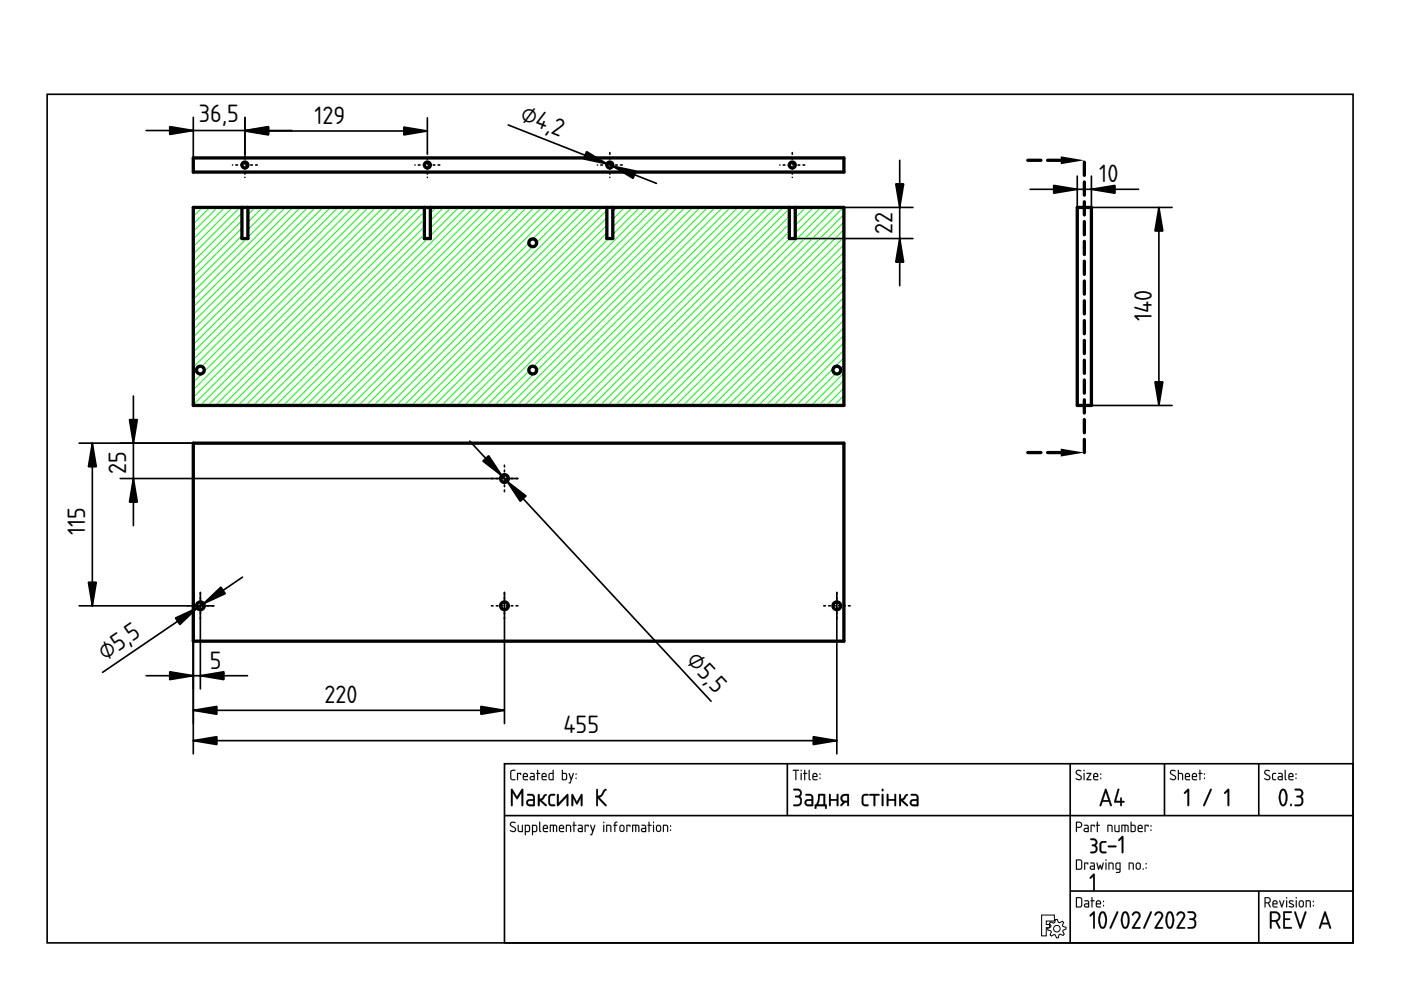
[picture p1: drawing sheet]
<svg xmlns="http://www.w3.org/2000/svg" width="297mm" height="210mm" viewBox="0 0 297 210" stroke-linecap="round" stroke-linejoin="round" font-family="sans-serif">
<defs><g id="words">
<g font-size="5">
<text x="42.2" y="25.9">36,5</text>
<text x="66.7" y="26.3">129</text>
<text x="110.1" y="25.5" transform="rotate(22 110.1 25.5)">⌀4,2</text>
<text x="233.1" y="38.6">10</text>
<text x="189.2" y="49.6" transform="rotate(-90 189.2 49.6)">22</text>
<text x="244.2" y="68" transform="rotate(-90 244.2 68)">140</text>
<text x="26.8" y="100.5" transform="rotate(-90 26.8 100.5)">25</text>
<text x="18.1" y="113.4" transform="rotate(-90 18.1 113.4)">115</text>
<text x="22.3" y="140.1" transform="rotate(-34 22.3 140.1)">⌀5,5</text>
<text x="44.5" y="141.7">5</text>
<text x="145.3" y="140.2" transform="rotate(47 145.3 140.2)">⌀5,5</text>
<text x="68.8" y="149.1">220</text>
<text x="119.5" y="155.5">455</text>
</g>
</g></defs>
<path d="M10 20h276.9v179.9h-276.9zM107 161.9h179.9v38h-179.9zM107 172.9h179.9M166.9 161.9v11M226.9 161.9v38M246.9 161.9v11M266.9 161.9v11M226.9 188.9h60M266.9 188.9v11" fill="none" stroke="#000" stroke-width=".35"/>
<g fill="#000">
<path d="M231.8 185.3l.1-.1 .2 .2v3.3l-.2 .2-.1-.2v-2.9l-.5 .5-.3-.2z"/>
<path d="M108.2 174.4a.7 .7 0 0 1 1.1 .1h-.1a.48 .48 0 0 0-.5-.1 .48 .48 0 0 0-.3 .5l1 .8-.1 .6a.76 .76 0 0 1-1.2-.3l.9 .2 .2-.3-1.1-.9zM108.3 174.4l-.2 .6 .9 .5a.37 .37 0 0 1 .2 .6 .37 .37 0 0 1-.5 .1l-.5-.2v.2a.67 .67 0 0 0 .8 .2 .67 .67 0 0 0 .4-.7l-1.1-.9 .2-.4 .7 .1 .1-.1-.7-.2zM109.8 174.9l.2 .1v1.1l.6 .1v-1.2l.2-.1v1.5h-.6l-.3-.1zM109.8 174.9l.1 1.4 .9 .1v-1.5l-.1 .1v1.2h-.5l-.2-.1v-1.1zM111.5 175.1v1.1h.5l.1-1zM111.5 175.1l.7 .1-.1 1h-.6zM111.3 174.9h.8l.3 .4-.1 1-.8 .1-.1 .7-.1-.1zM111.3 174.9v2.1h.2v-.6h.5a.94 .94 0 0 0 .3-1.4zM113 175.1v1.1h.6v-1zM113 175.1l.7 .1-.1 1h-.6zM112.8 174.9h.9l.2 .4-.1 1-.8 .1-.1 .7-.1-.1zM112.8 174.9v2.1h.2v-.6h.5a.94 .94 0 0 0 .3-1.4zM114.3 174.2l.2 .1v1.7l.3 .3-.2 .1-.3-.3zM114.4 174.3l-.1 1.8 .1 .2 .2 .1-.1-2.1zM115.4 175.2l-.1 .3h.7l-.2-.4zM115.4 175.2a.36 .36 0 0 1 .4-.1 .36 .36 0 0 1 .2 .5h-.7zM115.3 175a.55 .55 0 0 1 .7 0 .55 .55 0 0 1 .1 .8l-.8-.1 .1 .4 .8 .2-.7 .1a.92 .92 0 0 1-.2-1.4zM115.3 175l-.2 .4 .1 .9 1 .1v-.2h-.8l-.1-.3v-.2h.9l-.1-.6-.5-.2zM116.6 174.9l1.4 .1 .1 .3v1.1l-.2-.1-.1-1.1-.3-.1v1.2l-.1 .1-.2-.1v-1.2h-.4v1.2l-.2 .1zM116.6 174.9v1.5l.2-.1v-1.2h.4l.2 1.3v-1.3h.5v1.2l.2 .1a1.36 1.36 0 0 0-.3-1.5zM118.8 175.2l-.1 .3h.7l-.2-.4zM118.8 175.2a.36 .36 0 0 1 .4-.1 .36 .36 0 0 1 .2 .5h-.7zM118.7 175a.56 .56 0 0 1 .7 0 .56 .56 0 0 1 .1 .8l-.8-.1 .1 .4 .8 .2-.7 .1a.92 .92 0 0 1-.2-1.4zM118.7 175l-.2 .4 .1 .9 1 .1v-.2h-.8l-.1-.3v-.2h.9l-.1-.6-.4-.2zM120 174.9h.7l.3 .1 .1 1.4-.2-.1-.1-1.1-.6-.1v1.2l-.2 .1zM120 174.9v1.5l.2-.1v-1.2l.7 .1 .1 1.2 .1-.7a.7 .7 0 0 0-.3-.8 .7 .7 0 0 0-.8 0zM121.6 174.2l.2 .1v.6l.5 .1-.5 .1v1.2l-.1 .1-.1-.1v-1.2l-.3-.1 .3-.1zM121.6 174.2v.7l-.2 .1 .2 .1 .1 1.3 .1-1.3 .4-.1-.4-.1v-.6zM122.7 175.8l.1 .4h.5v-.5zM122.7 175.8l.7-.1v.5h-.7zM122.6 174.9h.7l.3 .4-.1 1.1h-.6a.46 .46 0 0 1-.5-.4 .46 .46 0 0 1 .5-.5h.4v-.3l-.7-.1zM122.6 174.9v.1l.7 .2 .1 .4h-.5a.43 .43 0 0 0-.4 .4 .43 .43 0 0 0 .4 .4h.6l.1-1.1-.3-.4zM124 174.9l.8 .1-.1 .3-.1-.2h-.4v1.2l-.1 .1-.2-.1zM124 174.9l.1 1.5 .1-1.3h.4l.1 .2 .1-.3zM125.1 174.9l.3 .1 .3 1 .3-1 .1-.1 .1 .1-.8 2.1-.3-.1 .3-.1 .2-.6zM125.2 174.9l.4 1.4-.2 .6-.3 .1 .3 .1 .8-2.1h-.2l-.3 1-.4-1zM127.9 174.9l.2 .1v1.3l-.1 .1-.1-.1zM127.9 174.9l.1 1.5 .1-1.4zM127.9 174.4a.15 .15 0 0 1 .3 0 .15 .15 0 0 1-.3 0zM127.9 174.2v.3h.2v-.3zM128.5 174.9h.7l.3 .1 .1 1.4-.2-.1-.1-1.1-.6-.1v1.2l-.2 .1zM128.6 174.9v1.5l.1-.1v-1.2l.7 .1 .1 1.2 .1-.7a.7 .7 0 0 0-.2-.8 .7 .7 0 0 0-.8 0zM130.4 174.3l.5-.1v.2l-.4 .1v.4l.4 .1-.4 .1v1.2l-.2 .1-.1-1.3-.2-.1 .2-.1zM130.4 174.3l-.1 .6-.3 .1 .3 .1v1.3l.1-1.3 .5-.1-.5-.1 .1-.3 .4-.2v-.2zM131.6 175.2v.8l.5 .1 .1-.8-.2-.2zM131.6 175.1l.5 .1 .1 .6a.36 .36 0 0 1-.3 .4 .36 .36 0 0 1-.4-.3zM131.5 175a.55 .55 0 0 1 .6-.1 .55 .55 0 0 1 .3 .5l-.1 .8-.2 .2h-.5l-.3-.5v-.7zM131.5 175l-.1 .2-.1 .7a.53 .53 0 0 0 .6 .5 .53 .53 0 0 0 .5-.5l-.2-.9-.4-.1zM132.8 174.9l.9 .1-.1 .3-.1-.2h-.5v1.2l-.1 .1-.1-.1zM132.8 174.9l.1 1.5 .1-1.3h.5l.1 .2 .1-.3zM134 174.9l1.4 .1 .2 .3-.1 1.1-.2-.1v-1.1l-.4-.1v1.2l-.1 .1-.1-.1v-1.2h-.5v1.2l-.2 .1zM134.1 174.9l-.1 1.5 .2-.1v-1.2h.5l.1 1.3 .1-1.3h.4l.1 1.2 .1 .1a1.36 1.36 0 0 0-.2-1.5zM136.2 175.8l.1 .4h.5v-.5zM136.2 175.8l.6-.1v.5h-.6zM136 174.9h.8l.2 .4v1.1h-.7a.46 .46 0 0 1-.4-.4 .46 .46 0 0 1 .4-.5h.5v-.3l-.8-.1zM136 174.9v.1l.8 .2v.4h-.5a.43 .43 0 0 0-.4 .4 .43 .43 0 0 0 .4 .4h.7v-1.1l-.3-.4zM137.5 174.2l.2 .1v.6l.5 .1-.5 .1v1.2l-.1 .1-.1-.1v-1.2l-.2-.1 .2-.1zM137.5 174.2v.7l-.2 .1 .2 .1 .1 1.3 .1-1.3 .4-.1-.4-.1v-.6zM138.5 174.9l.2 .1v1.3l-.1 .1-.2-.1zM138.5 174.9l.1 1.5 .1-1.4zM138.4 174.4a.15 .15 0 0 1 .3 0 .15 .15 0 0 1-.3 0zM138.5 174.2v.3h.1v-.3zM139.4 175.2l-.1 .8 .5 .1 .1-.8-.2-.2zM139.4 175.1l.5 .1 .1 .6a.36 .36 0 0 1-.4 .4 .36 .36 0 0 1-.3-.3zM139.3 175a.55 .55 0 0 1 .6-.1 .55 .55 0 0 1 .3 .5l-.1 .8-.3 .2h-.4l-.3-.5v-.7zM139.3 175l-.2 .2v.7a.53 .53 0 0 0 .5 .5 .53 .53 0 0 0 .6-.5l-.2-.9-.4-.1zM140.6 174.9h.6l.4 .1v1.4l-.2-.1v-1.1l-.6-.1v1.2l-.2 .1zM140.6 174.9v1.5l.1-.1v-1.2l.7 .1 .2 1.2v-.7a.7 .7 0 0 0-.2-.8 .7 .7 0 0 0-.8 0zM142.1 175.9h.2v.3l-.2-.1zM142.1 175.9v.2h.1v-.2zM142.1 175h.2v.3h-.2zM142.1 175v.2h.2v-.2z"/>
<path d="M108.3 174.4a.64 .64 0 0 1 1 .1h-.1a.49 .49 0 0 0-.6-.1 .49 .49 0 0 0-.2 .5l.7 .5a.6 .6 0 0 1 .2 .8 .6 .6 0 0 1-.9 .1l-.3-.1 .1-.2a.51 .51 0 0 0 .6 .2 .51 .51 0 0 0 .4-.5l-1-.6-.1-.3zM109.8 174.9l.2 .1v1.1l.2 .1h.5v-1.2l.1-.1v1.5l-.9-.1zM111.5 175.1v1.1h.5l.2-1zM111.3 174.9a.77 .77 0 0 1 .9 .1 .77 .77 0 0 1 .2 .9l-.3 .5h-.6v.7h-.2zM113 175.1v1.1h.6l.1-1zM112.8 174.9a.77 .77 0 0 1 1 .1 .77 .77 0 0 1 .1 .9l-.2 .5h-.7v.7h-.2zM114.3 174.2l.2 .1v1.7l.3 .3-.2 .1-.3-.3zM115.4 175.2l-.1 .3h.7l-.2-.4zM115.3 175a.55 .55 0 0 1 .7 0 .55 .55 0 0 1 .1 .7h-.8l.1 .5 .8 .1-.7 .1a.91 .91 0 0 1-.2-1.4zM116.6 174.9h1.2a1.25 1.25 0 0 1 .2 1.5l-.1-1.2-.2-.1h-.2l-.1 1.3-.2-.1v-1.2h-.4v1.2l-.2 .1zM118.8 175.2l-.1 .3h.7l-.2-.4zM118.7 175a.55 .55 0 0 1 .7 0 .55 .55 0 0 1 .1 .7h-.8l.1 .5 .8 .1-.7 .1a.91 .91 0 0 1-.2-1.4zM120 174.9a.71 .71 0 0 1 .8 0 .71 .71 0 0 1 .3 .8l-.1 .7-.1-1.2-.7-.1v1.2l-.2 .1zM121.6 174.2l.2 .1v.6l.4 .1-.4 .1-.1 1.3-.1-1.3-.2-.1 .2-.1zM122.7 175.8l.1 .4h.5v-.5zM122.6 174.9h.7l.3 .4-.1 1.1h-.6a.44 .44 0 0 1-.4-.4 .44 .44 0 0 1 .4-.5h.4v-.3l-.7-.1zM124 174.9l.8 .1-.1 .3-.1-.2h-.4l-.1 1.3zM125.2 174.9l.1 .1 .4 1 .3-1h.2l-.8 2.1-.3-.1 .3-.1 .2-.6zM127.9 174.9l.2 .1-.1 1.4zM127.9 174.4a.15 .15 0 0 1 .3 0 .15 .15 0 0 1-.3 0zM128.5 174.9a.71 .71 0 0 1 .9 0 .71 .71 0 0 1 .2 .8l-.1 .7-.1-1.2-.7-.1v1.2l-.2 .1zM130.4 174.3l.5-.1v.2l-.4 .2v.3l.4 .1-.4 .1-.2 1.3-.1-1.3-.2-.1 .2-.1zM131.6 175.2l-.1 .7a.34 .34 0 0 0 .4 .3 .34 .34 0 0 0 .3-.4l-.1-.6zM131.5 175l.6-.1a.93 .93 0 0 1 0 1.5h-.4a.96 .96 0 0 1-.2-1.4zM132.8 174.9l.9 .1-.1 .3-.1-.2h-.5l-.1 1.3zM134.1 174.9h1.2a1.25 1.25 0 0 1 .2 1.5l-.2-1.2-.2-.1h-.2l-.1 1.3-.1-.1v-1.2h-.5v1.2l-.2 .1zM136.2 175.8l.1 .4h.5v-.5zM136 174.9h.7l.3 .4v1.1h-.7a.44 .44 0 0 1-.4-.4 .44 .44 0 0 1 .4-.5h.5v-.3l-.8-.1zM137.5 174.2l.2 .1v.6l.5 .1-.5 .1-.1 1.3-.1-1.3-.2-.1 .2-.1zM138.5 174.9l.2 .1-.1 1.4zM138.4 174.4a.15 .15 0 0 1 .3 0 .15 .15 0 0 1-.3 0zM139.4 175.2l-.1 .7a.34 .34 0 0 0 .3 .3 .34 .34 0 0 0 .4-.4l-.1-.6zM139.3 175l.6-.1a.93 .93 0 0 1-.1 1.5h-.4a.96 .96 0 0 1-.1-1.4zM140.6 174.9a.71 .71 0 0 1 .8 0 .71 .71 0 0 1 .3 .8l-.1 .7-.2-1.2-.6-.1v1.2l-.2 .1zM142.1 175.9h.2v.2h-.2zM142.1 175h.2v.3h-.2z"/>
<path d="M108.3 163.4l.9-.2v.2l-.6 .1-.2 .1v1.3l.2 .3h.6l.1 .2h-.8l-.3-.3v-1.4zM109.6 163.9l.9 .1-.1 .3-.1-.2h-.5l-.1 1.3zM111.1 164.2v.3h.6l-.2-.4zM111 164a.55 .55 0 0 1 .8 0 .55 .55 0 0 1 0 .8h-.7l.1 .4 .7 .1-.6 .1a.91 .91 0 0 1-.3-1.4zM112.6 164.8v.4h.6v-.4zM112.4 163.9h.7l.3 .4-.1 1.1h-.6a.44 .44 0 0 1-.4-.4 .44 .44 0 0 1 .4-.5h.5l-.1-.3-.7-.1zM113.9 163.2l.2 .1v.6l.4 .1-.4 .1-.1 1.3-.1-1.3-.2-.1 .2-.1zM115.1 164.2l-.1 .3h.7l-.2-.4zM115 164a.55 .55 0 0 1 .7 0 .55 .55 0 0 1 .1 .8h-.8l.1 .4 .8 .1-.7 .1a.91 .91 0 0 1-.2-1.4zM116.6 164.1l-.1 .1a.63 .63 0 0 0 0 .7 .63 .63 0 0 0 .7 .3v-1.1zM116.4 164l.8-.1v-.6l.2-.1v2.2h-.8l-.3-.2zM119.3 164.1v1.1h.5a.78 .78 0 0 0 .2-1zM119.2 163.2l.1 .1v.6h.7l.2 .3v.8l-.2 .4-.9-.1zM120.6 163.9l.2 .1 .3 1 .4-1h.2l-.8 2.1-.3-.1 .2-.1 .2-.6zM122.1 164.9h.1v.2h-.1zM122.1 164h.1v.3h-.1z"/>
<path d="M108.3 163.3l1-.1v.2l-.7 .1-.2 .1v1.3l.1 .2 .8 .1v.2h-.8l-.3-.3v-1.4zM108.4 163.4l-.2 .3v1.4l.3 .3h.7v-.2h-.6l-.2-.3v-1.3l.2-.2h.6v-.2zM109.6 163.9l.9 .1-.1 .3-.1-.2h-.5v1.2l-.1 .1-.1-.1zM109.7 163.9v1.5l.1-1.3h.5l.1 .2 .1-.3zM111.1 164.2v.3h.6l-.2-.4zM111.1 164.2a.36 .36 0 0 1 .5-.1 .36 .36 0 0 1 .1 .5h-.7zM111 164a.55 .55 0 0 1 .8 0 .55 .55 0 0 1 0 .8h-.7v.3l.9 .2-.7 .1a.92 .92 0 0 1-.3-1.4zM111 164l-.2 .4 .2 .9 .9 .1v-.1l-.8-.1-.1-.3v-.2h.9l-.1-.6-.4-.2zM112.6 164.8v.4h.6v-.4zM112.5 164.8l.7-.1v.5h-.6zM112.4 163.9h.7l.3 .4v1.1h-.7a.46 .46 0 0 1-.4-.4 .46 .46 0 0 1 .4-.5h.5l-.1-.3-.7-.1zM112.4 163.9v.2l.8 .1v.4h-.5a.43 .43 0 0 0-.4 .4 .43 .43 0 0 0 .4 .4h.6l.1-1.1-.3-.4zM113.9 163.2l.2 .1v.6l.5 .1-.5 .1v1.2l-.1 .1-.1-.1v-1.2l-.3-.1 .3-.1zM113.9 163.3v.6l-.2 .1 .2 .1 .1 1.3 .1-1.3 .4-.1-.4-.1v-.6zM115.1 164.2l-.1 .3h.7l-.2-.4zM115.1 164.2a.36 .36 0 0 1 .4-.1 .36 .36 0 0 1 .2 .5h-.7zM115 164a.55 .55 0 0 1 .8 0 .55 .55 0 0 1 0 .8h-.8l.1 .3 .8 .2-.7 .1a.92 .92 0 0 1-.2-1.4zM115 164l-.2 .4 .1 .9 1 .1v-.1l-.8-.1-.1-.3v-.2h.9l-.1-.6-.4-.2zM116.6 164.1l-.1 1 .7 .1v-1.1zM116.6 164.1h.6v1.1h-.3a.65 .65 0 0 1-.3-1.1zM116.4 164l.8-.1v-.6l.2-.1v2.2h-.8l-.3-.2zM116.4 164l-.1 1.2 .3 .2h.7l.1-2.1h-.2v.6zM119.3 164.1v1.1h.5a.76 .76 0 0 0 0-1.1zM119.3 164.1h.5a.73 .73 0 0 1 .2 1l-.7 .1zM119.1 163.2l.3 .1-.1 .6h.7l.2 .3v1l-.2 .2-.9-.1zM119.2 163.2l-.1 2.1 .9 .1 .2-.4v-.8l-.2-.3h-.7v-.6zM120.6 163.9l.2 .1 .3 1 .3-1 .2-.1 .1 .1-.8 2.1-.3-.1 .2-.1 .2-.6zM120.6 163.9l.4 1.4-.2 .6-.2 .1 .3 .1 .8-2.1h-.2l-.4 1-.3-1zM122 164.9h.2v.3h-.2zM122.1 164.9v.2h.1v-.2zM122 164h.2v.3h-.2zM122.1 164v.2l.1 .1v-.3z"/>
<path d="M108.4 167.3h.3l.9 1.6 1-1.6h.3v3.6h-.3l-.1-.2v-2.6l-.9 1.4-.9-1.4v2.6v.2h-.3zM108.4 167.3v3.6h.2l.1-.2v-2.7l.9 1.4 1-1.4v2.7v.2h.3v-3.6h-.3l-1 1.7-.9-1.7zM112 169.9v.4l.2 .2 .8 .1v-.8zM112 169.9l1.1-.1v.8l-1.1-.1-.1-.3zM111.8 168.4l1.1-.1 .5 .6v1.9l-.2 .2h-.9a.77 .77 0 0 1-.8-.8 .77 .77 0 0 1 .8-.8h.7v-.5l-.2-.2h-1zM111.8 168.4v.2l1 .1 .2 .2 .1 .6h-.8a.72 .72 0 0 0-.7 .7 .72 .72 0 0 0 .7 .7l1.1-.1v-1.9l-.5-.5zM114.1 168.4h.3v1l.5-.2 .6-.8 .3-.1 .1 .2-.7 1-.4 .2 1.1 .9v.2l-.3 .1-1.2-1.1 .1 .9a.21 .21 0 0 1-.3 .3 .21 .21 0 0 1-.2-.3zM114.1 168.4v2.4h.3v-1.1l1.2 1.2h.3v-.3l-1.1-.9 .3-.2 .8-1h-.4l-.6 .7-.5 .2v-1zM116.4 168.5l.4-.2h.7l.2 .1v.3a.86 .86 0 0 0-1.1 .5l.1 1.2 1 .2v.1a.93 .93 0 0 1-1.5-.5l.1-1.3zM116.5 168.6l-.2 .3v1.3a.87 .87 0 0 0 1.4 .5l-.2-.1-.7-.1a1.97 1.97 0 0 1 0-1.8h.7l.2-.2-.2-.1h-.5zM118.1 168.4h.3l.1 .2v1.6l1.6-1.7 .4-.1v2.5h-.3l-.1-.2v-1.7l-1.6 1.8-.4 .1zM118.2 168.4v2.4h.3l1.7-1.8v1.7l.2 .2v-2.5l-.3 .1-1.7 1.8v-1.7v-.2zM121.2 168.4h.3l.8 1.6 .8-1.6h.4v2.5h-.3l-.1-.2v-1.5l-.8 1.4-.8-1.4v1.5v.2h-.3zM121.2 168.4v2.5h.3v-.2v-1.5l.8 1.3 .8-1.3 .1 1.5v.2h.2v-2.5h-.2l-.9 1.7-.8-1.7zM126.4 167.3h.3l.1 .2v1.2l.5-.1 .7-1.1 .5-.2 .1 .2-.3 .2a1.95 1.95 0 0 1-1.2 1.4l1.4 1.5a.21 .21 0 0 1 .1 .3 .21 .21 0 0 1-.4 0l-1.4-1.6v1.4l-.1 .2h-.3zM126.5 167.3l-.1 3.5 .2 .1 .1-.2v-1.5l1.6 1.6h.3l-.1-.2-1.5-1.5 .6-.2 1-1.5-.2-.1-.4 .2a1.76 1.76 0 0 1-1.2 1.3l-.1-1.3v-.2z"/>
<path d="M108.4 167.3h.3l.9 1.6 1-1.6h.3v3.6h-.3v-.2v-2.6l-1 1.4-.9-1.4v2.6l-.1 .2h-.2zM112 169.9l-.1 .4 .3 .2 .8 .1v-.8zM111.8 168.4h1.1l.5 .5v1.9l-.2 .1h-.9a.74 .74 0 0 1-.7-.7 .74 .74 0 0 1 .7-.8h.7v-.5l-.2-.2-1-.1zM114.1 168.4l.3 .1v.9a.95 .95 0 0 0 .9-.9l.4-.1a.17 .17 0 0 1 .2 .1 .17 .17 0 0 1-.1 .2l-.6 .8-.4 .2 1.1 .9a.18 .18 0 0 1 0 .3 .18 .18 0 0 1-.3 0l-1.2-1.1v.9a.19 .19 0 0 1-.2 .2 .19 .19 0 0 1-.2-.2zM116.5 168.5l.3-.1 .7-.1 .2 .1v.2a.86 .86 0 0 0-1.1 .6l.1 1.2 .1 .1 .9 .1v.1a.92 .92 0 0 1-1.4-.5v-1.3zM118.1 168.4h.3l.1 .2v1.6l1.6-1.7 .4-.1-.1 2.5h-.2l-.1-.2v-1.7l-1.6 1.8-.4 .1zM121.2 168.4h.3l.8 1.6 .9-1.6h.3v2.5h-.3l-.1-.2v-1.5l-.8 1.4-.8-1.4v1.5v.2h-.3zM126.5 167.3h.2l.1 .2v1.2a1.28 1.28 0 0 0 1.1-1.1l.5-.3a.18 .18 0 0 1 .2 .1 .18 .18 0 0 1-.1 .2l-.2 .1a1.95 1.95 0 0 1-1.2 1.4l1.4 1.5 .1 .3-.3-.1-1.5-1.5v1.4l-.1 .2h-.2z"/>
<path d="M168.1 163.2h1.2l.1 .1-.6 .1 .1 1.9-.2 .1-.1-.1v-1.9h-.5zM168.1 163.2v.2h.5l.1 2 .1-2 .6-.1zM169.8 163.9l.2 .1v1.3l-.1 .1-.2-.1zM169.8 163.9l.1 1.5 .1-1.4zM169.7 163.4a.15 .15 0 0 1 .3 0 .15 .15 0 0 1-.3 0zM169.8 163.2v.3h.1v-.3zM170.5 163.2l.2 .1v.6l.5 .1-.5 .1v1.2l-.1 .1-.1-.1v-1.2l-.2-.1 .2-.1zM170.5 163.3v.6l-.2 .1 .2 .1 .1 1.3 .1-1.3 .4-.1-.4-.1v-.6zM171.5 163.2l.2 .1v1.7l.2 .3-.1 .1-.4-.3zM171.5 163.3v1.8v.2l.3 .1-.1-2.1zM172.5 164.2l-.1 .3h.7l-.2-.4zM172.5 164.2a.36 .36 0 0 1 .5-.1 .36 .36 0 0 1 .1 .5h-.7zM172.4 164a.55 .55 0 0 1 .8 0 .55 .55 0 0 1 0 .8h-.8l.1 .3 .8 .2-.6 .1a.92 .92 0 0 1-.3-1.4zM172.4 164l-.2 .4 .2 .9 .9 .1v-.1l-.8-.1-.1-.3v-.2h.9l-.1-.6-.4-.2zM173.8 164.9h.1v.3h-.1zM173.8 164.9v.2h.1v-.2zM173.8 164h.1l.1 .3h-.2zM173.8 164v.2l.1 .1v-.3z"/>
<path d="M168.1 163.2l1.3 .1-.6 .1-.1 2-.1-2h-.5zM169.8 163.9l.2 .1-.1 1.4zM169.8 163.4a.14 .14 0 0 1 .2 0 .14 .14 0 0 1-.2 0zM170.5 163.2l.2 .1v.6l.5 .1-.5 .1-.1 1.3-.1-1.3-.2-.1 .2-.1zM171.5 163.2l.2 .1v1.7l.2 .3-.1 .1-.3-.3zM172.5 164.2l-.1 .3h.7l-.2-.4zM172.4 164a.55 .55 0 0 1 .8 0 .55 .55 0 0 1 0 .8h-.8l.1 .4 .8 .1-.6 .1a.91 .91 0 0 1-.3-1.4zM173.8 164.9h.1v.2h-.1zM173.8 164h.1v.3h-.1z"/>
<path d="M168.2 167.3a1.2 1.2 0 0 1 1.8 .8l-.4 .8a1.18 1.18 0 0 1 .2 1.7 1.18 1.18 0 0 1-1.6 .1l.2-.1a.88 .88 0 0 0 1-.1 .88 .88 0 0 0 .2-1l-.3-.4-.7-.1v-.2a.67 .67 0 0 0 .9-.2 .67 .67 0 0 0-.1-.9l-1.2-.2zM171 169.9v.4l.2 .2 .9 .1v-.8zM170.8 168.4h1.1l.5 .5v1.9l-.2 .1h-.9a.74 .74 0 0 1-.7-.7 .74 .74 0 0 1 .7-.8h.8l-.1-.5-.2-.2-1-.1zM173.8 168.7l-.1 1-.3 .8h1.2v-1.8zM173.5 168.4h1.4v2.1l.4 .1-.1 .9h-.2l-.1-.6h-1.8v.6h-.2l-.2-.2v-.5a2.23 2.23 0 0 0 .7-2.3zM175.8 168.4h.3v1h1.3v-.9v-.1h.3v2.5h-.3v-.2v-.9h-1.3v.9v.2h-.3zM178.5 168.6a1.46 1.46 0 0 1 1.4-.2l.1 2.3a.19 .19 0 0 1-.2 .2 .19 .19 0 0 1-.2-.2v-.5h-.4l-.7 .7a.19 .19 0 0 1-.3 0 .19 .19 0 0 1 0-.3l.5-.5a.91 .91 0 0 1-.2-1.5zM178.7 168.9l-.1 .4 .1 .3 .9 .2v-1.1zM182.9 168.5l.3-.1 .8-.1 .1 .1v.2a.86 .86 0 0 0-1 .6v1.2l.1 .1 .9 .1 .1 .1a.92 .92 0 0 1-1.5-.5v-1.3zM184.3 168.4h2.1v.2l-.8 .1-.1 2.2h-.2l-.1-.2v-2l-.9-.1zM187 168.4h.3v.1v2.2l-.2 .2-.1-.2zM186.9 167.5a.25 .25 0 0 1 .5 0 .25 .25 0 0 1-.5 0zM188 168.4h.3l.1 1h1.2v-.9l.1-.1h.2v2.5h-.2l-.1-.2v-.9h-1.2v.9l-.1 .2h-.3zM190.7 168.4l.3 .1v.9a.95 .95 0 0 0 .9-.9l.4-.1a.17 .17 0 0 1 .2 .1 .17 .17 0 0 1-.1 .2l-.6 .8-.4 .2 1.1 .9a.18 .18 0 0 1 0 .3 .18 .18 0 0 1-.3 0l-1.2-1.1v.9a.19 .19 0 0 1-.2 .2 .19 .19 0 0 1-.2-.2zM193.4 169.9l-.1 .4 .2 .2 .9 .1v-.8zM193.1 168.4h1.1l.5 .5v1.9l-.2 .1h-.9a.74 .74 0 0 1-.7-.7 .74 .74 0 0 1 .7-.8h.8l-.1-.5-.2-.2-1-.1z"/>
<path d="M168.2 167.3l1.2-.1 .4 .3a.88 .88 0 0 1-.2 1.4 1.2 1.2 0 0 1 .3 1.7 1.2 1.2 0 0 1-1.8 .1l.3-.2 1.1-.1a.88 .88 0 0 0 0-1 .88 .88 0 0 0-.9-.4v-.3h.2a.61 .61 0 0 0 .7-.2 .61 .61 0 0 0 0-.7l-1.3-.2zM168.3 167.3v.2l.8 .1a.56 .56 0 0 1 .5 .3 .56 .56 0 0 1-.1 .6l-.9 .4 .9 .3a.9 .9 0 0 1 0 1.2 .9 .9 0 0 1-1.1 .2l-.2 .1a1.15 1.15 0 0 0 1.6-.2 1.15 1.15 0 0 0-.2-1.6 .93 .93 0 0 0 .3-1.2 .93 .93 0 0 0-1.2-.4zM171.1 169.9l-.1 .4 .2 .2 .9 .1v-.8zM171 169.9l1.1-.1v.8l-1.1-.1-.1-.3zM170.8 168.4l1.1-.1 .5 .6v1.9l-.2 .2h-.9a.77 .77 0 0 1-.8-.8 .77 .77 0 0 1 .8-.8h.8l-.1-.5-.2-.2h-1zM170.8 168.4v.2l1 .1 .2 .2 .1 .6h-.8a.72 .72 0 0 0-.7 .7 .72 .72 0 0 0 .7 .7l1.1-.1v-1.9l-.5-.5zM173.8 168.7v1l-.4 .8h1.2v-1.8zM173.8 168.7h.8v1.9h-1.2l.2-.6zM173.5 168.4h1.4v2.1l.4 .1v.9h-.3l-.1-.6h-1.8v.6h-.3l-.1-.7 .1-.2 .2-.1 .4-.8zM173.5 168.4v.1a2.96 2.96 0 0 1-.4 2.1l-.3 .2v.6h.2l.1-.5h1.9v.5h.2v-.8h-.3v-2.2zM175.8 168.4h.3l.1 .1-.1 .9h1.3v-.9v-.1h.3v2.5h-.3v-.2v-.9h-1.3l.1 .9-.1 .2h-.3zM175.8 168.4v2.5l.3-.2v-.9h1.3v.9l.3 .2v-2.5l-.3 .1v1h-1.3v-1v-.1zM178.4 168.6a1.49 1.49 0 0 1 1.5-.3l.1 .2v2.2a.21 .21 0 0 1-.2 .2 .21 .21 0 0 1-.2-.2v-.5h-.4l-.7 .7h-.3v-.3l.5-.5a.9 .9 0 0 1-.3-1.5zM178.5 168.6l-.3 .4v.5l.3 .4 .3 .2-.6 .5v.3l.3-.1 .7-.7h.4l.1 .8h.2l.1-2.4-.2-.1a1.41 1.41 0 0 0-1.3 .2zM178.7 168.9l-.1 .4 .1 .3 .9 .2v-1.1zM178.7 168.9l.9-.2v1.1h-.5a.56 .56 0 0 1-.5-.3 .56 .56 0 0 1 .1-.6zM182.9 168.5l.3-.2h.8l.1 .1v.3a.86 .86 0 0 0-1 .5v1.2l1 .2 .1 .1a.93 .93 0 0 1-1.5-.5v-1.3zM182.9 168.6l-.2 .3v1.3a.87 .87 0 0 0 1.4 .5l-.1-.1-.8-.1a1.97 1.97 0 0 1 0-1.8h.8l.1-.2-.1-.1h-.5zM184.3 168.4h2.2v.3h-.2h-.7l-.1 2.2h-.3v-.2v-2h-.9zM184.4 168.4v.2l.8 .1v2l.3 .2v-2.2h.8l.1-.3zM187 168.4h.3v.1v2.2l-.2 .2-.2-.2zM187 168.4v2.3l.1 .2 .2-.2v-2.2zM186.9 167.5a.26 .26 0 0 1 .5 0 .26 .26 0 0 1-.5 0zM187 167.3v.4h.2v-.4zM188 168.4h.3l.1 .1v.9h1.2v-.9l.1-.1h.3v2.5h-.3l-.1-.2v-.9h-1.2v.9l-.1 .2h-.3zM188.1 168.4v2.5l.2-.2v-.9h1.4v.9l.2 .2v-2.5l-.2 .1v1h-1.4v-1v-.1zM190.7 168.4h.3v1l.5-.2 .6-.8 .3-.1 .1 .2-.7 1-.4 .2 1.1 .9v.2l-.3 .1-1.2-1.1v.9a.21 .21 0 0 1-.2 .3 .21 .21 0 0 1-.2-.3zM190.7 168.4v2.4h.3v-1.1l1.2 1.2h.3v-.3l-1.1-.9 .3-.2 .8-1h-.4l-.6 .7-.5 .2v-1zM193.4 169.9l-.1 .4 .2 .2 .9 .1v-.8zM193.3 169.9l1.1-.1v.8l-1-.1-.2-.3zM193.1 168.4l1.1-.1 .5 .6v1.9l-.2 .2h-.9a.77 .77 0 0 1-.7-.8 .77 .77 0 0 1 .7-.8h.8l-.1-.5-.2-.2h-1zM193.1 168.4v.2l1.1 .1 .2 .2v.6h-.8a.72 .72 0 0 0-.7 .7 .72 .72 0 0 0 .7 .7l1.1-.1v-1.9l-.5-.5z"/>
<path d="M228.2 163.4a.7 .7 0 0 1 1 .1v.1a.48 .48 0 0 0-.6-.1 .48 .48 0 0 0-.3 .4l1 .8-.1 .6a.76 .76 0 0 1-1.1-.3l.8 .2 .2-.3-1-.9zM228.2 163.4l-.1 .6 .8 .6a.37 .37 0 0 1 .2 .5 .37 .37 0 0 1-.5 .1l-.4-.2-.1 .2a.67 .67 0 0 0 .8 .2 .67 .67 0 0 0 .4-.7l-1-.9 .1-.4 .8 .1v-.1l-.6-.2zM229.8 163.9l.2 .1v1.3l-.2 .1-.1-.1zM229.8 163.9v1.5l.1-1.4zM229.7 163.4a.15 .15 0 0 1 .3 0 .15 .15 0 0 1-.3 0zM229.8 163.2v.3h.1v-.3zM230.3 163.9h1.1l-.8 1.3h.7l.1 .2h-1.1l.8-1.3h-.7zM230.4 163.9v.2h.7l-.7 1.3h1l-.1-.2h-.7l.8-1.3zM232 164.2v.3h.6l-.1-.4zM232 164.2a.36 .36 0 0 1 .5-.1 .36 .36 0 0 1 .1 .5h-.6zM231.9 164a.55 .55 0 0 1 .8 0 .55 .55 0 0 1 .1 .8h-.8v.3l.9 .2-.7 .1a.92 .92 0 0 1-.3-1.4zM232 164l-.2 .4 .1 .9 .9 .1v-.1l-.7-.1-.1-.3v-.2h.8l-.1-.6-.4-.2zM233.3 164.9h.2v.3h-.2zM233.3 164.9v.2h.2v-.2zM233.3 164h.2v.3h-.2zM233.3 164v.2l.2 .1v-.3z"/>
<path d="M228.2 163.4a.64 .64 0 0 1 1 .1 .49 .49 0 0 0-.6-.1 .49 .49 0 0 0-.3 .6l.7 .4a.6 .6 0 0 1 .3 .8 .6 .6 0 0 1-1 .1l-.2-.1 .1-.2a.51 .51 0 0 0 .6 .2 .51 .51 0 0 0 .3-.5l-.9-.6-.2-.3zM229.8 163.9l.2 .1-.2 1.4zM229.7 163.4a.15 .15 0 0 1 .3 0 .15 .15 0 0 1-.3 0zM230.3 163.9h1.1l-.8 1.3h.7l.1 .2h-1l.7-1.3h-.7zM232 164.2v.3h.6l-.1-.4zM231.9 164a.55 .55 0 0 1 .8 0 .55 .55 0 0 1 .1 .8h-.8l.1 .4 .8 .1-.7 .1a.91 .91 0 0 1-.3-1.4zM233.3 164.9h.2v.2h-.2zM233.3 164h.2v.3h-.2z"/>
<path d="M228.3 174.4v.9h.5a.45 .45 0 0 0 .4-.5 .45 .45 0 0 0-.4-.4zM228.2 174.2h.6a.66 .66 0 0 1 .6 .7 .66 .66 0 0 1-.6 .6h-.5v.8l-.2 .1zM230 175.8l.1 .4h.5v-.5zM229.9 174.9h.7l.2 .4v1.1h-.6a.44 .44 0 0 1-.5-.4 .44 .44 0 0 1 .5-.5h.4v-.3l-.7-.1zM231.3 174.9l.8 .1-.1 .3-.1-.2h-.5l-.1 1.3zM232.6 174.2l.2 .1v.6l.4 .1-.4 .1-.1 1.3-.1-1.3-.3-.1 .3-.1zM234.8 174.9a.71 .71 0 0 1 .9 0 .71 .71 0 0 1 .2 .8l-.1 .7-.1-1.2-.7-.1v1.2l-.2 .1zM236.3 174.9l.2 .1v1.1l.2 .1h.5v-1.2l.1-.1v1.5l-.9-.1zM237.8 174.9h1.2a1.25 1.25 0 0 1 .2 1.5l-.1-1.2-.3-.1h-.2l-.1 1.3-.1-.1v-1.2h-.4v1.2l-.2 .1zM239.9 175.1v1.1h.4a.78 .78 0 0 0 .2-1zM239.7 174.2l.2 .1v.6h.7l.2 .3v.8l-.3 .4-.8-.1zM241.5 175.2l-.1 .3h.7l-.2-.4zM241.4 175a.55 .55 0 0 1 .7 0 .55 .55 0 0 1 .1 .7h-.8l.1 .5 .8 .1-.7 .1a.91 .91 0 0 1-.2-1.4zM242.7 174.9l.9 .1-.1 .3-.2-.2h-.4l-.1 1.3zM243.9 175.9h.2v.2h-.2zM243.9 175h.2v.3h-.2z"/>
<path d="M228.3 174.4v.9h.5a.43 .43 0 0 0 .4-.5 .43 .43 0 0 0-.4-.4zM228.3 174.4h.5a.46 .46 0 0 1 .4 .4 .46 .46 0 0 1-.4 .5h-.5zM228.1 174.2h.9l.3 .2a.67 .67 0 0 1 .1 .7 .67 .67 0 0 1-.6 .5l-.5-.1 .1 .8-.3 .1zM228.2 174.3v2.1l.1-.9a.87 .87 0 0 0 1-.3v.1a.66 .66 0 0 0-.5-1.1zM230 175.8l.1 .4h.5v-.5zM230 175.8l.6-.1v.5h-.6zM229.9 174.9h.7l.3 .4-.1 1.1h-.6a.46 .46 0 0 1-.5-.4 .46 .46 0 0 1 .5-.5h.4v-.3l-.7-.1zM229.9 174.9v.1l.7 .2v.4h-.4a.43 .43 0 0 0-.4 .4 .43 .43 0 0 0 .4 .4h.6v-1.1l-.2-.4zM231.2 174.9l.9 .1-.1 .3-.1-.2h-.5l.1 1.2-.2 .1-.1-.1zM231.3 174.9v1.5l.1-1.3h.5l.1 .2 .1-.3zM232.6 174.2l.2 .1v.6l.4 .1-.4 .1v1.2l-.1 .1-.2-.1 .1-1.2-.3-.1 .3-.1zM232.6 174.2v.7l-.2 .1 .2 .1 .1 1.3 .1-1.3 .4-.1-.4-.1v-.6zM234.8 174.9h.7l.3 .1 .1 1.4-.2-.1-.1-1.1-.6-.1v1.2l-.2 .1zM234.8 174.9v1.5l.2-.1v-1.2l.7 .1 .1 1.2 .1-.7a.7 .7 0 0 0-.3-.8 .7 .7 0 0 0-.8 0zM236.3 174.9l.2 .1v1.1l.6 .1v-1.2l.3-.1v1.5h-.7l-.3-.1zM236.3 174.9l.1 1.4 .9 .1v-1.5l-.1 .1v1.2h-.5l-.2-.1v-1.1zM237.8 174.9l1.4 .1 .1 .3v1.1l-.2-.1-.1-1.1-.4-.1v1.2l-.1 .1-.1-.1v-1.2h-.4v1.2l-.2 .1zM237.8 174.9v1.5l.1-.1v-1.2h.5l.1 1.3 .1-1.3h.4l.1 1.2 .2 .1a1.36 1.36 0 0 0-.3-1.5zM239.9 175.1v1.1h.4a.76 .76 0 0 0 .1-1.1zM239.9 175.1h.5a.73 .73 0 0 1 .2 1l-.7 .1zM239.7 174.2l.2 .1v.6h.7l.2 .2v1.1l-.3 .2-.8-.1zM239.7 174.2v2.1l.8 .1 .3-.4v-.8l-.2-.3h-.7v-.6zM241.5 175.2l-.1 .3h.7l-.2-.4zM241.5 175.2a.36 .36 0 0 1 .4-.1 .36 .36 0 0 1 .2 .5h-.7zM241.4 175a.56 .56 0 0 1 .7 0 .56 .56 0 0 1 .1 .8l-.8-.1 .1 .4 .8 .2-.7 .1a.92 .92 0 0 1-.2-1.4zM241.4 175l-.2 .4 .1 .9 .9 .1v-.2h-.7l-.1-.3v-.2h.8l-.1-.6-.4-.2zM242.7 174.9l.9 .1-.1 .3-.2-.2h-.4v1.2l-.1 .1-.1-.1zM242.7 174.9l.1 1.5 .1-1.3h.5l.1 .2v-.3zM243.9 175.9h.2v.3l-.2-.1zM244 175.9v.2h.1v-.2zM243.9 175h.2v.3h-.2zM244 175v.2h.1v-.2z"/>
<path d="M231.2 177.8a.91 .91 0 0 1 1.2 .2 .91 .91 0 0 1-.1 1.2 .95 .95 0 0 1 .2 1.4 .95 .95 0 0 1-1.4 .1l.1-.1a.87 .87 0 0 0 1.1-.7l-.2-.4-.6-.2v-.2a.51 .51 0 0 0 .8-.3 .51 .51 0 0 0-.5-.7h-.6zM233.3 178.5l.4-.1 .7-.1 .1 .1v.2a.86 .86 0 0 0-1 .6v1.2l.2 .1 .8 .1 .1 .1a.92 .92 0 0 1-1.5-.5v-1.3zM234.9 179.3h1.6l.2 .2-.2 .1h-1.4h-.2zM237.8 177.3l.2-.1 .2 .2v3.3l-.2 .2-.2-.2v-2.9l-.5 .5-.2-.1z"/>
<path d="M231.2 177.8a.93 .93 0 0 1 1.2 .2 .93 .93 0 0 1-.1 1.2 .94 .94 0 0 1 .4 1.1 .94 .94 0 0 1-1 .6h-.5v-.3l1-.2 .1-.5-.1-.3-.7-.2v-.3a.56 .56 0 0 0 .6-.2 .56 .56 0 0 0 .1-.6l-1-.2zM231.2 177.8v.3h.6a.47 .47 0 0 1 .5 .3 .47 .47 0 0 1-.1 .5l-.6 .2v.2a.68 .68 0 0 1 .8 .8 .68 .68 0 0 1-1 .5l-.2 .1a1.15 1.15 0 0 0 1.2 0 .99 .99 0 0 0-.1-1.5 .78 .78 0 0 0 .2-1.1l-.4-.3zM233.3 178.5l.4-.2h.7l.2 .1v.3a.86 .86 0 0 0-1.1 .5v1.1l1.1 .3v.1a.93 .93 0 0 1-1.5-.5v-1.3zM233.4 178.6l-.2 .3v1.3a.87 .87 0 0 0 1.4 .5l-.2-.1-.7-.1a1.97 1.97 0 0 1 0-1.8h.7l.2-.2-.2-.1h-.5zM234.9 179.3h1.6l.2 .2-.2 .2h-1.4l-.2-.1zM234.9 179.3l.2 .3h1.4l.2-.1-.2-.2zM237.8 177.3l.2-.1 .2 .2v3.3l-.2 .2-.2-.2v-2.9l-.5 .5-.2-.1zM237.8 177.3l-.7 .9h.3l.4-.4v2.9l.2 .2 .2-.2v-3.3l-.1-.1z"/>
<path d="M234.3 167.3l.3 .1 1.1 3.2-.1 .4-.3-.2-.2-.8h-1.3l-.4 .9h-.2l-.1-.1zM234.4 167.3l-1.2 3.5 .1 .1 .2-.1 .2-.8h1.4l.5 .9 .1-.2-1.1-3.3zM234.4 168l-.5 1.7h1.1zM234.4 167.9l.6 1.8h-1.2zM237 167.2l.3 .1v.1l-.7 2.4h.9v-.5l.2-.2 .2 .2v.5h.3l.2 .2-.2 .2h-.3v.5l-.2 .2-.2-.2v-.5h-1.1l-.2-.2zM237 167.3l-.8 2.7 .2 .2h1.1v.5l.2 .2 .1-.2v-.6l.6-.1-.2-.2h-.4v-.6l-.2-.1-.1 .7h-.9l.7-2.4-.1-.1z"/>
<path d="M234.3 167.3l.3 .1 1.1 3.3-.1 .2-.5-.9h-1.3l-.4 .9-.3-.1zM234.4 168l-.5 1.7h1.1zM237 167.3h.3v.1l-.7 2.4h.9v-.5l.2-.2 .2 .2v.5h.3l.2 .2-.5 .2v.5l-.2 .2-.2-.2v-.5h-1.1l-.2-.2z"/>
<path d="M248.2 163.4a.7 .7 0 0 1 1 .1l-.1 .1a.48 .48 0 0 0-.5-.1 .48 .48 0 0 0-.3 .4l1 .8-.1 .6a.76 .76 0 0 1-1.1-.3l.8 .2 .2-.3-1-.9zM248.2 163.4l-.1 .6 .8 .6a.37 .37 0 0 1 .2 .5 .37 .37 0 0 1-.5 .1l-.5-.2v.2a.67 .67 0 0 0 .8 .2 .67 .67 0 0 0 .4-.7l-1.1-.9 .2-.4 .7 .1 .1-.1-.6-.2zM249.7 163.2h.2v.7h.7l.2 .2v1.3l-.2-.1-.1-1.1-.5-.1v1.2l-.3 .1zM249.8 163.3v2.1l.1-.1v-1.2h.5l.2 .1v1.1l.2 .1v-1.3l-.2-.2h-.7v-.6zM251.5 164.2l-.1 .3h.7l-.2-.4zM251.5 164.2a.36 .36 0 0 1 .4-.1 .36 .36 0 0 1 .2 .5h-.7zM251.4 164a.56 .56 0 0 1 .8 0 .56 .56 0 0 1 0 .8h-.8l.1 .3 .8 .2-.6 .1a.92 .92 0 0 1-.3-1.4zM251.4 164l-.2 .4 .1 .9 1 .1v-.1l-.8-.1-.1-.3v-.2h.9l-.1-.6-.4-.2zM253 164.2l-.1 .3h.7l-.2-.4zM253 164.2a.36 .36 0 0 1 .4-.1 .36 .36 0 0 1 .2 .5h-.7zM252.9 164a.56 .56 0 0 1 .7 0 .56 .56 0 0 1 .1 .8h-.8l.1 .3 .8 .2-.7 .1a.92 .92 0 0 1-.2-1.4zM252.9 164l-.2 .4 .1 .9 1 .1v-.1l-.8-.1-.1-.3v-.2h.9l-.1-.6-.4-.2zM254.3 163.2l.2 .1v.6l.5 .1-.5 .1v1.2l-.1 .1-.1-.1v-1.2l-.2-.1 .2-.1zM254.3 163.3v.6l-.2 .1 .2 .1 .1 1.3 .1-1.3 .4-.1-.4-.1v-.6zM255.3 164.9h.2v.3h-.2zM255.3 164.9v.2h.1v-.2zM255.3 164h.2v.3h-.2zM255.3 164v.2l.1 .1v-.3z"/>
<path d="M248.2 163.4a.64 .64 0 0 1 1 .1h-.1a.49 .49 0 0 0-.5-.1 .49 .49 0 0 0-.3 .6l.7 .4a.6 .6 0 0 1 .2 .8 .6 .6 0 0 1-.9 .1l-.2-.1v-.2a.51 .51 0 0 0 .6 .2 .51 .51 0 0 0 .4-.5l-.9-.6-.2-.3zM249.8 163.2h.1v.7h.7l.2 .2v1.3l-.2-.1v-1.1l-.2-.1h-.5v1.2l-.1 .1zM251.5 164.2l-.1 .3h.7l-.2-.4zM251.4 164a.55 .55 0 0 1 .7 0 .55 .55 0 0 1 .1 .8h-.8l.1 .4 .8 .1-.6 .1a.91 .91 0 0 1-.3-1.4zM253 164.2l-.1 .3h.7l-.2-.4zM252.9 164a.55 .55 0 0 1 .7 0 .55 .55 0 0 1 .1 .8h-.8l.1 .4 .8 .1-.7 .1a.91 .91 0 0 1-.2-1.4zM254.3 163.2l.2 .1v.6l.5 .1-.5 .1-.1 1.3-.1-1.3-.2-.1 .2-.1zM255.3 164.9h.1v.2h-.1zM255.3 164h.1l.1 .3h-.2z"/>
<path d="M251.7 167.3l.2-.1 .2 .2v3.3l-.2 .2-.2-.2 .1-2.9-.5 .5-.3-.1zM251.8 167.3l-.8 .9 .3 .1 .5-.5v2.9l.1 .2 .2-.2v-3.3v-.1zM256.6 167.3h.3v.2l-1.4 3.3-.4 .1v-.3zM256.6 167.3l-1.4 3.6 .2-.1 1.5-3.3-.1-.2zM260.2 167.3l.2-.1 .2 .2v3.3l-.2 .2-.2-.2 .1-2.9-.5 .5-.3-.1zM260.3 167.3l-.8 .9 .3 .1 .5-.5v2.9l.1 .2 .2-.2v-3.3v-.1z"/>
<path d="M251.8 167.3l.1-.1 .2 .2v3.3l-.2 .2-.1-.2v-2.9l-.5 .5-.3-.1zM256.6 167.3h.3v.2l-1.4 3.3-.4 .1v-.3zM260.3 167.3l.1-.1 .2 .2v3.3l-.2 .2-.1-.2v-2.9l-.5 .5-.3-.1z"/>
<path d="M268.2 163.4a.7 .7 0 0 1 1 .1l-.1 .1a.48 .48 0 0 0-.5-.1 .48 .48 0 0 0-.3 .4l1 .8-.1 .6a.76 .76 0 0 1-1.2-.3l.9 .2 .2-.3-1-.9zM268.2 163.4l-.1 .6 .8 .6a.37 .37 0 0 1 .2 .5 .37 .37 0 0 1-.5 .1l-.5-.2v.2a.67 .67 0 0 0 .8 .2 .67 .67 0 0 0 .4-.7l-1.1-.9 .2-.4 .7 .1 .1-.1-.6-.2zM269.8 164l.8-.1v.2l-.6 .1a.64 .64 0 0 0-.1 .7 .64 .64 0 0 0 .7 .3v.2h-.5l-.4-.2zM269.8 164a.83 .83 0 0 0-.1 .9 .83 .83 0 0 0 .8 .5v-.2h-.5a.76 .76 0 0 1 .2-1.1l.3-.1v-.1zM271.2 164.8v.4h.5v-.4zM271.1 164.8l.7-.1v.5h-.7zM271 163.9h.7l.3 .4-.1 1.1h-.6a.46 .46 0 0 1-.5-.4 .46 .46 0 0 1 .5-.5h.4v-.3l-.7-.1zM271 163.9v.2l.7 .1 .1 .4h-.5a.43 .43 0 0 0-.4 .4 .43 .43 0 0 0 .4 .4h.6l.1-1.1-.3-.4zM272.4 163.2l.2 .1v1.7l.2 .3-.1 .1-.3-.3zM272.4 163.3v1.8l.1 .2 .2 .1-.1-2.1zM273.4 164.2v.3h.6l-.1-.4zM273.4 164.2a.36 .36 0 0 1 .5-.1 .36 .36 0 0 1 .1 .5h-.6zM273.3 164a.56 .56 0 0 1 .8 0 .56 .56 0 0 1 .1 .8h-.8v.3l.9 .2-.7 .1a.92 .92 0 0 1-.3-1.4zM273.4 164l-.2 .4 .1 .9 .9 .1v-.1l-.7-.1-.1-.3v-.2h.8l-.1-.6-.4-.2zM274.7 164.9h.2v.3h-.2zM274.7 164.9v.2h.2l-.1-.2zM274.7 164h.2v.3h-.2zM274.7 164v.2l.2 .1v-.3z"/>
<path d="M268.2 163.4a.64 .64 0 0 1 1 .1h-.1a.49 .49 0 0 0-.5-.1 .49 .49 0 0 0-.3 .6l.7 .4a.6 .6 0 0 1 .2 .8 .6 .6 0 0 1-.9 .1l-.2-.1v-.2a.51 .51 0 0 0 .6 .2 .51 .51 0 0 0 .4-.5l-.9-.6-.2-.3zM269.8 164l.7-.1v.2a.44 .44 0 0 0-.5 0 .44 .44 0 0 0-.1 .5v.5l.7 .2a.55 .55 0 0 1-.7 .1 .55 .55 0 0 1-.2-.7zM271.1 164.8l.1 .4h.5v-.4zM271 163.9h.7l.3 .4-.1 1.1h-.6a.44 .44 0 0 1-.4-.4 .44 .44 0 0 1 .4-.5h.4v-.3l-.7-.1zM272.4 163.2l.2 .1v1.7l.2 .3-.1 .1-.3-.3zM273.4 164.2v.3h.6l-.1-.4zM273.3 164a.55 .55 0 0 1 .8 0 .55 .55 0 0 1 .1 .8h-.8l.1 .4 .8 .1-.7 .1a.91 .91 0 0 1-.3-1.4zM274.7 164.9h.2v.2h-.2zM274.7 164h.2v.3h-.2z"/>
<path d="M271.9 167.6l-.4 1.3a2.07 2.07 0 0 0 .5 1.7 2.3 2.3 0 0 0 .5-2.3l-.2-.6zM271.6 167.4a.84 .84 0 0 1 1 0 .84 .84 0 0 1 .3 .9l.1 .9a2.09 2.09 0 0 1-.7 1.7h-.2a1.53 1.53 0 0 1-1-1.7l.2-1.2zM273.6 170.5h.3v.4h-.3zM274.5 167.3a1.2 1.2 0 0 1 1.8 .8l-.4 .8a1.18 1.18 0 0 1 .2 1.7 1.18 1.18 0 0 1-1.6 .1l.2-.1a.88 .88 0 0 0 1-.1 .88 .88 0 0 0 .2-1l-.3-.4-.7-.1v-.2a.67 .67 0 0 0 .9-.2 .67 .67 0 0 0-.1-.9l-1.2-.2z"/>
<path d="M271.9 167.7l-.4 1.2a2.09 2.09 0 0 0 .5 1.6l.3-.1 .2-.6 .1-1.2-.3-.9zM271.9 167.6h.1a2.19 2.19 0 0 1 .6 1.9l-.2 .9-.5 .2-.3-.5-.1-1 .1-.8zM271.6 167.4l.5-.2 .5 .3 .3 .8 .1 .9a2.11 2.11 0 0 1-.7 1.7h-.5l-.3-.2-.4-1.2 .1-1.2zM271.7 167.4a2.82 2.82 0 0 0 .1 3.5l.6-.1 .3-.4 .2-.9v-1.2a.82 .82 0 0 0-.4-.8 .82 .82 0 0 0-.8-.1zM273.6 170.5l.2-.1 .1 .5h-.3zM273.6 170.5v.3h.2v-.3zM274.5 167.3l1.2-.1 .4 .3a.88 .88 0 0 1-.2 1.4 1.2 1.2 0 0 1 .2 1.7 1.2 1.2 0 0 1-1.7 .1l.3-.2 1.1-.1a.88 .88 0 0 0 0-1 .88 .88 0 0 0-.9-.4v-.3h.2a.61 .61 0 0 0 .7-.2 .61 .61 0 0 0 0-.7l-1.3-.2zM274.6 167.3v.2l.8 .1a.56 .56 0 0 1 .5 .3 .56 .56 0 0 1-.1 .6l-.9 .4 .9 .3a.9 .9 0 0 1 0 1.2 .9 .9 0 0 1-1.1 .2l-.2 .1a1.15 1.15 0 0 0 1.6-.2 1.15 1.15 0 0 0-.2-1.6 .93 .93 0 0 0 .3-1.2 .93 .93 0 0 0-1.2-.4z"/>
<path d="M228.3 182.4v1.8h.7l.2-.3v-1.3l-.2-.2zM228.2 182.2h.9l.3 .3v1.4l-.3 .5h-1zM229.9 182.9l.8 .1-.1 .3-.1-.2h-.4l-.1 1.3zM231.3 183.8l.1 .4h.5v-.5zM231.2 182.9h.7l.2 .4v1.1h-.6a.44 .44 0 0 1-.5-.4 .44 .44 0 0 1 .5-.5h.4v-.3l-.7-.1zM232.5 182.9l.2 .1 .2 .9 .4-.6 .3 .6 .2-.9 .2-.1-.3 1.5-.2-.1-.3-.6-.2 .6-.2 .1zM234.4 182.9l.2 .1-.1 1.4zM234.4 182.4a.15 .15 0 0 1 .3 0 .15 .15 0 0 1-.3 0zM235 182.9a.71 .71 0 0 1 .9 0 .71 .71 0 0 1 .2 .8l-.1 .7-.1-1.2-.7-.1v1.2l-.2 .1zM236.8 183.2l-.1 .9 .7 .1v-1.1zM236.6 183l1-.1v.5a1.95 1.95 0 0 1-.1 1.6l-.3 .1-.6-.1 .6-.1 .2-.5a.62 .62 0 0 1-.7-.1 .62 .62 0 0 1-.2-.6zM239.3 182.9a.71 .71 0 0 1 .9 0 .71 .71 0 0 1 .2 .8l-.1 .7-.1-1.2-.7-.1v1.2l-.2 .1zM241.1 183.2l-.1 .7a.34 .34 0 0 0 .4 .3 .34 .34 0 0 0 .3-.4l-.1-.6zM241 183l.6-.1a.93 .93 0 0 1-.1 1.5h-.4a.96 .96 0 0 1-.1-1.4zM242.3 184.1h.1l.1 .3h-.2zM242.9 183.9h.2v.2h-.2zM242.9 183h.2v.3h-.2z"/>
<path d="M228.3 182.4v1.8h.7l.2-.3v-1.3l-.2-.1zM228.3 182.4h.7l.2 .2 .1 1.3a.72 .72 0 0 1-1 .3zM228.1 182.2h1l.3 .3 .1 1.4-.4 .5h-1zM228.2 182.2v2.2h.9l.3-.5v-1.4l-.3-.2zM229.9 182.9l.9 .1-.2 .3-.1-.2h-.4v1.2l-.1 .1-.2-.1zM229.9 182.9l.1 1.5 .1-1.3h.4l.1 .2 .1-.3zM231.3 183.8l.1 .4h.5v-.5zM231.3 183.8l.6-.1v.5l-.6-.1zM231.2 182.9h.7l.3 .4-.1 1.1h-.6a.46 .46 0 0 1-.5-.4 .46 .46 0 0 1 .5-.5h.4v-.3l-.7-.1zM231.2 182.9v.1l.7 .2v.3h-.4a.43 .43 0 0 0-.5 .5 .43 .43 0 0 0 .5 .4h.6v-1.1l-.2-.4zM232.5 182.9l.2 .1 .2 .9 .4-.6 .3 .6 .2-.9 .2-.1-.3 1.5-.2-.1-.3-.6-.2 .6-.2 .1zM232.5 182.9l.4 1.5 .3-.7 .3 .6 .1 .1 .4-1.5-.2 .1-.2 1-.3-.7-.4 .7-.2-1zM234.4 182.9l.2 .1v1.3l-.1 .1-.1-.1zM234.4 182.9l.1 1.5 .1-1.4zM234.4 182.4a.15 .15 0 0 1 .3 0 .15 .15 0 0 1-.3 0zM234.4 182.2v.3h.2v-.3zM235 182.9l.7-.1 .3 .2 .1 1.4-.2-.1-.1-1.1-.6-.1v1.2l-.2 .1zM235 182.9v1.5l.2-.1v-1.2l.7 .1 .1 1.2 .1-.7a.7 .7 0 0 0-.2-.8 .7 .7 0 0 0-.9 0zM236.8 183.2l-.1 .9 .7 .1v-1.1zM236.8 183.1h.6v1.1h-.6zM236.6 183l1-.1v.5a1.96 1.96 0 0 1-.1 1.6l-.3 .1-.6-.1 .7-.2 .1-.4a.62 .62 0 0 1-.7 0 .62 .62 0 0 1-.2-.7zM236.6 183l-.1 1.1 .2 .3h.7v.3l-.2 .2-.6 .1a.65 .65 0 0 0 1-.3l-.1-1.8zM239.3 182.9l.7-.1 .3 .2 .1 1.4-.2-.1-.1-1.1-.6-.1v1.2l-.2 .1zM239.3 182.9v1.5l.2-.1v-1.2l.7 .1 .1 1.2 .1-.7a.7 .7 0 0 0-.2-.8 .7 .7 0 0 0-.9 0zM241.1 183.2l-.1 .8 .5 .1 .1-.8-.2-.2zM241.1 183.1l.5 .1 .1 .6a.36 .36 0 0 1-.3 .4 .36 .36 0 0 1-.4-.3zM241 183l.5-.1 .3 .3 .1 .8-.4 .4h-.4l-.3-.4v-.8zM241 183l-.2 .2v.7a.53 .53 0 0 0 .5 .5 .53 .53 0 0 0 .6-.5l-.2-.9-.4-.1zM242.3 184.1h.2v.3h-.2zM242.3 184.2v.2h.1v-.2zM242.9 183.9h.2v.2h-.2zM242.9 183.9v.2h.2v-.2zM242.9 183h.2v.3h-.2zM242.9 183v.2h.2v-.2z"/>
<path d="M228.3 190.4v1.8h.7l.2-.3v-1.3l-.2-.2zM228.2 190.2h.9l.3 .3v1.4l-.3 .5h-1zM230.1 191.8l.1 .4h.5v-.5zM230 190.9h.7l.2 .4v1.1h-.7a.44 .44 0 0 1-.4-.4 .44 .44 0 0 1 .4-.5h.5v-.3l-.7-.1zM231.4 190.2l.2 .1v.6l.5 .1-.5 .1-.1 1.3-.1-1.3-.2-.1 .2-.1zM232.6 191.2v.3h.6l-.2-.4zM232.5 191a.55 .55 0 0 1 .8 0 .55 .55 0 0 1 0 .7h-.7l.1 .5 .7 .1-.6 .1a.91 .91 0 0 1-.3-1.4zM233.9 191.9h.1v.2h-.1zM233.9 191h.2v.2h-.2z"/>
<path d="M228.3 190.4v1.8h.7l.2-.3v-1.3l-.2-.1zM228.3 190.4h.7l.2 .2 .1 1.3a.72 .72 0 0 1-1 .3zM228.1 190.2h1l.3 .3 .1 1.4-.4 .5h-1zM228.2 190.2v2.2h.9l.3-.5v-1.4l-.3-.2zM230.1 191.8l.1 .4h.5v-.5zM230.1 191.8l.6-.1v.5l-.6-.1zM229.9 190.9h.8l.2 .4v1.1h-.7a.46 .46 0 0 1-.4-.4 .46 .46 0 0 1 .4-.5h.5v-.3l-.8-.1zM230 190.9v.1l.7 .2v.3h-.5a.43 .43 0 0 0-.4 .5 .43 .43 0 0 0 .4 .4h.7v-1.1l-.2-.4zM231.4 190.2l.2 .1v.6l.5 .1-.5 .1v1.2l-.1 .1-.1-.1v-1.2l-.2-.1 .2-.1zM231.5 190.2l-.1 .7-.2 .1 .2 .1 .1 1.3 .1-1.3 .5-.1-.5-.1v-.6zM232.6 191.2v.3h.6l-.2-.4zM232.6 191.2a.36 .36 0 0 1 .5-.1 .36 .36 0 0 1 .1 .4h-.7zM232.5 191a.55 .55 0 0 1 .8 0 .55 .55 0 0 1 0 .8l-.7-.1v.4l.9 .2-.7 .1a.92 .92 0 0 1-.3-1.4zM232.5 191l-.1 .4 .1 .9 .9 .1v-.2h-.7l-.2-.3v-.2h.9l-.1-.7-.4-.1zM233.9 191.9h.2v.2h-.2zM233.9 191.9v.2h.1v-.2zM233.9 191h.2v.3h-.2zM233.9 191v.2h.1v-.2z"/>
<path d="M231.7 185.3l.2-.1 .2 .2v3.3l-.2 .2-.2-.2 .1-2.9-.5 .5-.3-.2zM231.8 185.3l-.8 .8 .3 .1 .5-.4v2.9l.1 .2 .2-.2v-3.3v-.1z"/>
<path d="M231.7 193.3l.2-.1 .2 .2v3.3l-.2 .2-.2-.2 .1-2.9-.5 .5-.3-.2zM231.8 193.3l-.8 .8 .3 .1 .5-.4v2.9l.1 .2 .2-.2v-3.3v-.1zM233.6 193.6l-.4 1.3a2.09 2.09 0 0 0 .6 1.6l.3-.2 .1-.5 .1-1.2-.3-.9zM233.6 193.6h.2a2.19 2.19 0 0 1 .5 1.9l-.2 .9-.5 .2-.2-.5-.2-1 .1-.8zM233.4 193.3l.4-.1 .5 .3 .3 .8 .1 .9a2.11 2.11 0 0 1-.7 1.7h-.4l-.4-.3-.3-1.1v-1.2zM233.4 193.4a2.84 2.84 0 0 0 .2 3.5l.6-.1 .2-.4 .3-.9-.1-1.2a.82 .82 0 0 0-.3-.9 .82 .82 0 0 0-.9 0zM236.8 193.2l.3 .1v.2l-1.5 3.3-.3 .1v-.3zM236.8 193.3l-1.5 3.6 .3-.1 1.5-3.3-.1-.2zM238.4 193.6l-.4 1.3a2.09 2.09 0 0 0 .6 1.6l.3-.2 .1-.5 .1-1.2-.3-.9zM238.4 193.6h.2a2.19 2.19 0 0 1 .5 1.9l-.2 .9-.5 .2-.3-.5-.1-1 .1-.8zM238.2 193.3l.4-.1 .5 .3 .3 .8 .1 .9a2.11 2.11 0 0 1-.7 1.7h-.4l-.4-.3-.3-1.1v-1.2zM238.2 193.4a2.84 2.84 0 0 0 .2 3.5l.5-.1 .3-.4 .3-.9-.1-1.2a.82 .82 0 0 0-.3-.9 .82 .82 0 0 0-.9 0zM240.2 193.5a.92 .92 0 0 1 1.4 .1l.2 .3v.6l-1.3 2.1 1.1-.1 .2 .1v.3h-1.8v-.3l1.3-2.1 .1-.4-.1-.3a.64 .64 0 0 0-1 .3l-.3-.1zM240.4 193.4l-.4 .6 .2 .1 .1-.1a.59 .59 0 0 1 .9-.4 .59 .59 0 0 1 .2 .9l-1.4 2.1 .1 .3h1.7l-.2-.3h-1.2l1.3-1.9a.94 .94 0 0 0-.5-1.4zM243.9 193.2l.3 .1v.2l-1.4 3.3-.4 .1v-.3zM243.9 193.3l-1.5 3.6 .3-.1 1.5-3.3-.1-.2zM245 193.5a.92 .92 0 0 1 1.4 .1l.2 .3v.6l-1.3 2.1 1.1-.1 .2 .1v.3h-1.8v-.3l1.3-2.1 .1-.4-.1-.3a.64 .64 0 0 0-1 .3l-.4-.1zM245.2 193.4l-.4 .6 .2 .1 .1-.1a.59 .59 0 0 1 .9-.4 .59 .59 0 0 1 .1 .9l-1.3 2.1v.3h1.7l-.1-.3h-1.2l1.2-1.9a.94 .94 0 0 0-.4-1.4zM247.9 193.6l-.4 1.3a2.09 2.09 0 0 0 .5 1.6l.3-.2 .2-.5v-1.2l-.2-.9zM247.9 193.6h.1a2.19 2.19 0 0 1 .6 1.9l-.3 .9-.4 .2-.3-.5-.2-1 .1-.8zM247.6 193.3l.4-.1 .6 .3 .3 .8 .1 .9a2.11 2.11 0 0 1-.8 1.7h-.4l-.3-.3-.4-1.1 .1-1.2zM247.6 193.4a2.84 2.84 0 0 0 .2 3.5l.6-.1 .2-.4 .3-.9-.1-1.2a.82 .82 0 0 0-.3-.9 .82 .82 0 0 0-.9 0zM249.7 193.5a.92 .92 0 0 1 1.4 .1l.2 .3-.1 .6-1.3 2.1 1.2-.1 .1 .1v.3h-1.7l-.1-.3 1.4-2.1 .1-.4-.1-.3a.64 .64 0 0 0-1.1 .3l-.3-.1zM249.8 193.4l-.3 .6 .1 .1 .2-.1a.59 .59 0 0 1 .8-.4 .59 .59 0 0 1 .2 .9l-1.3 2.1v.3h1.7l-.1-.3h-1.2l1.2-1.9a.94 .94 0 0 0-.5-1.4zM251.8 193.2h1.2l.4 .3a.88 .88 0 0 1-.2 1.4 1.2 1.2 0 0 1 .2 1.7 1.2 1.2 0 0 1-1.7 .1l.3-.2 1.1-.1a.88 .88 0 0 0 0-1 .88 .88 0 0 0-.9-.4v-.3h.2a.61 .61 0 0 0 .7-.2 .61 .61 0 0 0 0-.7l-1.3-.3zM251.8 193.3v.2h.9a.56 .56 0 0 1 .5 .4 .56 .56 0 0 1-.1 .6l-.9 .4 .9 .3a.9 .9 0 0 1 0 1.2 .9 .9 0 0 1-1.1 .2l-.2 .1a1.15 1.15 0 0 0 1.6-.2 1.15 1.15 0 0 0-.2-1.6 .93 .93 0 0 0 .3-1.2 .93 .93 0 0 0-1.2-.5z"/>
<path d="M231.8 193.3l.1-.1 .2 .2v3.3l-.2 .2-.1-.2v-2.9l-.5 .5-.3-.2zM233.6 193.6l-.4 1.3a2.07 2.07 0 0 0 .6 1.7 2.3 2.3 0 0 0 .4-2.3l-.2-.6zM233.4 193.4a.84 .84 0 0 1 .9 0 .84 .84 0 0 1 .3 .9l.1 .9a2.09 2.09 0 0 1-.7 1.7h-.2a1.53 1.53 0 0 1-.9-1.7l.1-1.2zM236.8 193.3h.2l.1 .2-1.5 3.3-.3 .1v-.3zM238.4 193.6l-.4 1.3a2.07 2.07 0 0 0 .6 1.7 2.3 2.3 0 0 0 .4-2.3l-.2-.6zM238.2 193.4a.84 .84 0 0 1 .9 0 .84 .84 0 0 1 .3 .9l.1 .9a2.09 2.09 0 0 1-.7 1.7h-.2a1.53 1.53 0 0 1-1-1.7l.2-1.2zM240.3 193.5a.92 .92 0 0 1 1.2-.1 .92 .92 0 0 1 .2 1.3l-1.2 1.9h1.1h.2v.3h-1.8v-.3l1.3-2.1a.6 .6 0 0 0-.2-.9 .6 .6 0 0 0-.8 .5l-.3-.1zM243.9 193.3h.3v.2l-1.5 3.3-.3 .1v-.3zM245 193.5a.92 .92 0 0 1 1.3-.1 .92 .92 0 0 1 .1 1.3l-1.1 1.9h1.1h.2v.3h-1.8v-.3l1.3-2.1a.6 .6 0 0 0-.2-.9 .6 .6 0 0 0-.9 .5l-.2-.1zM247.9 193.6l-.4 1.3a2.07 2.07 0 0 0 .5 1.7 2.3 2.3 0 0 0 .5-2.3l-.2-.6zM247.6 193.4a.84 .84 0 0 1 .9 0 .84 .84 0 0 1 .4 .9v.9a2.09 2.09 0 0 1-.7 1.7h-.2a1.53 1.53 0 0 1-.9-1.7l.2-1.2zM249.7 193.5a.92 .92 0 0 1 1.2-.1 .92 .92 0 0 1 .2 1.3l-1.2 1.9h1.2h.1v.3h-1.7v-.3l1.3-2.1a.6 .6 0 0 0-.3-.9 .6 .6 0 0 0-.8 .5l-.3-.1zM251.8 193.3a1.2 1.2 0 0 1 1.8 .8l-.4 .8a1.18 1.18 0 0 1 .2 1.6 1.18 1.18 0 0 1-1.6 .2l.2-.1a.88 .88 0 0 0 1-.1 .88 .88 0 0 0 .2-1l-.3-.4-.7-.1v-.3a.67 .67 0 0 0 .9-.2 .67 .67 0 0 0-.1-.8l-1.2-.2z"/>
<path d="M268.3 190.4v.9a.56 .56 0 0 0 .7-.1 .56 .56 0 0 0 .1-.6zM268.1 190.2h.7a.66 .66 0 0 1 .6 .6 .66 .66 0 0 1-.4 .7l.4 .9-.2-.1-.4-.8h-.5v.8l-.2 .1zM270.1 191.2l-.1 .3h.7l-.2-.4zM270 191a.55 .55 0 0 1 .7 0 .55 .55 0 0 1 .1 .7h-.8l.1 .5 .8 .1-.7 .1a.91 .91 0 0 1-.2-1.4zM271.2 190.9l.2 .1 .4 1 .3-1h.2l-.5 1.4zM272.7 190.9l.2 .1-.1 1.4zM272.7 190.4a.15 .15 0 0 1 .3 0 .15 .15 0 0 1-.3 0zM273.4 191a.52 .52 0 0 1 .8 .2l-.5-.1-.2 .2 .6 .4a.45 .45 0 0 1 .1 .6 .45 .45 0 0 1-.6 .1l-.3-.1 .1-.2a.39 .39 0 0 0 .4 .1 .39 .39 0 0 0 .3-.3l-.7-.4zM274.8 190.9l.1 .1-.1 1.4zM274.7 190.4a.15 .15 0 0 1 .3 0 .15 .15 0 0 1-.3 0zM275.7 191.2l-.1 .7a.34 .34 0 0 0 .3 .3 .34 .34 0 0 0 .3-.4l-.1-.6zM275.6 191l.6-.1a.93 .93 0 0 1-.1 1.5h-.4a.96 .96 0 0 1-.1-1.4zM276.9 190.9a.71 .71 0 0 1 .8 0 .71 .71 0 0 1 .2 .8l-.1 .7-.1-1.2-.7-.1v1.2l-.1 .1zM278.4 191.9h.1v.2h-.1zM278.4 191h.1v.2h-.1z"/>
<path d="M268.3 190.4v.9l.8-.1 .1-.3-.1-.3zM268.3 190.4l.8 .2a.57 .57 0 0 1-.1 .7 .57 .57 0 0 1-.7 0zM268.1 190.2h.7a.66 .66 0 0 1 .6 .5 .66 .66 0 0 1-.4 .8l.4 .9-.2-.1-.4-.8h-.5v.8l-.2 .1zM268.1 190.3v2.1l.2-.1v-.8h.5l.6 .9-.4-.9 .4-.3-.1-.7-.3-.2zM270.1 191.2l-.1 .3h.7l-.2-.4zM270 191.2a.36 .36 0 0 1 .5-.1 .36 .36 0 0 1 .2 .4h-.7zM269.9 191h.1a.55 .55 0 0 1 .7 0 .55 .55 0 0 1 .1 .8l-.8-.1 .1 .4 .8 .2-.7 .1a.92 .92 0 0 1-.3-1.4zM270 191l-.2 .4 .1 .9 .9 .1v-.2h-.7l-.1-.3v-.2h.8l-.1-.7-.4-.1zM271.2 190.9l.2 .1 .4 1 .3-1.1 .2 .1-.5 1.4zM271.2 190.9l.6 1.5 .5-1.4h-.2l-.3 1-.4-1zM272.7 190.9l.2 .1v1.3l-.1 .1-.1-.1zM272.7 190.9l.1 1.5 .1-1.4zM272.7 190.4a.15 .15 0 0 1 .3 0 .15 .15 0 0 1-.3 0zM272.7 190.2v.3h.2v-.3zM273.4 191a.53 .53 0 0 1 .8 .2l-.5-.1-.2 .2 .6 .4a.41 .41 0 0 1 .2 .5 .41 .41 0 0 1-.5 .2l-.5-.1v-.2l.7 .1 .1-.2-.7-.5-.2-.3zM273.4 191v.5l.8 .5a.52 .52 0 0 1-.8 .1v.2l.6 .1 .2-.1 .1-.3-.1-.2-.7-.5 .2-.2h.5v-.1zM274.7 190.9l.3 .1v1.3l-.2 .1-.1-.1zM274.8 190.9v1.5l.1-1.4zM274.7 190.4a.15 .15 0 0 1 .3 0 .15 .15 0 0 1-.3 0zM274.8 190.2v.3h.1v-.3zM275.7 191.2l-.1 .8 .5 .1 .1-.8-.2-.2zM275.7 191.1l.4 .1 .2 .6a.36 .36 0 0 1-.4 .4 .36 .36 0 0 1-.4-.3zM275.5 191h.1a.55 .55 0 0 1 .5-.1 .55 .55 0 0 1 .4 .5l-.1 .8-.3 .2h-.4l-.4-.5 .1-.7zM275.6 191l-.2 .2v.7a.53 .53 0 0 0 .5 .5 .53 .53 0 0 0 .5-.5l-.1-.9-.4-.1zM276.8 190.9l.7-.1 .3 .2 .1 1.4-.2-.1-.1-1.1-.6-.1 .1 1.2-.3 .1zM276.9 190.9v1.5l.1-.1v-1.2l.7 .1 .1 1.2 .1-.7a.7 .7 0 0 0-.2-.8 .7 .7 0 0 0-.8 0zM278.4 191.9h.1v.2h-.1zM278.4 191.9v.2h.1v-.2zM278.4 191h.1v.3h-.1zM278.4 191v.2h.1v-.2z"/>
<path d="M269.6 193.6v1.5a1.06 1.06 0 0 0 1.5-.8l-.1-.3-.4-.4zM269.3 193.3l.1-.1a1.71 1.71 0 0 1 1.8 .4 1.12 1.12 0 0 1-.4 1.8l.6 1.2v.3l-.3-.1-.7-1.4h-.8v1.3v.2h-.3zM272.1 193.3h1.8v.2l-.2 .1h-1.3v1.1h1l.1 .2-.1 .2h-1v1.5h1.3h.2v.3h-1.8zM274.4 193.3l.4 .1 .9 2.8 .9-2.8 .3-.1-1.1 3.6-.3-.1zM280.8 193.3l.3 .1 1.1 3.2-.2 .3-.4-.9h-1.3l-.4 .9-.3-.2zM280.9 194l-.5 1.6h1.1z"/>
<path d="M269.6 193.6v1.5l1-.1 .3-.2a.74 .74 0 0 0 .1-.7 .74 .74 0 0 0-.6-.5zM269.6 193.6h1l.3 .2a.8 .8 0 0 1 .1 1.1 .8 .8 0 0 1-1 .2h-.4zM269.3 193.3l.1-.1a1.67 1.67 0 0 1 2 .6 1.12 1.12 0 0 1-.6 1.6l.6 1.2v.3l-.3-.1-.7-1.4h-.8v1.3v.2h-.3zM269.3 193.3v3.4l.1 .2 .2-.2v-1.3h.8l.7 1.4 .3 .1v-.3l-.7-1.3 .6-.4 .1-.7-.2-.5a1.71 1.71 0 0 0-1.9-.4zM272.1 193.2h1.8v.3l-.2 .1h-1.3v1.1h1l.2 .2-.2 .2h-1v1.5l1.3-.1 .2 .1v.3h-1.8zM272.1 193.3v3.5h1.7l-.1-.2h-1.3v-1.6h1l.1-.1-.1-.2h-1v-1.2h1.3l.1-.2zM274.4 193.3l.4 .1 .9 2.8 .9-2.8 .3-.1 .1 .2-1.2 3.4-.3-.1zM274.5 193.3l1 3.5 .3 .1 1.1-3.6-.3 .1-.9 2.9-1-2.9zM280.8 193.2l.3 .2 1.1 3.2-.2 .3-.2-.1-.2-.8h-1.3l-.4 .9h-.2l-.1-.2zM280.8 193.3l-1.1 3.4 .1 .2 .2-.1 .2-.8h1.4l.4 .9 .2-.2-1.1-3.3zM280.9 194l-.5 1.6h1.1zM280.9 193.9l.6 1.8h-1.2z"/>
</g>
<g fill="none" stroke="#000" stroke-width=".21">
<path d="M220.8 194h2.7v1.3h-1.7v.7h.7v.7h-.7v1.7h-1zM222.8 195.5l.6 .2 .2-.1 .2-.6h.4l.2 .6 .3 .1 .5-.4 .3 .3-.3 .6 .2 .2 .6 .2v.4l-.6 .2-.1 .3 .3 .6-.2 .2-.6-.2-.3 .1-.1 .6h-.4l-.3-.6-.2-.1-.6 .4-.3-.3 .3-.6-.1-.2-.7-.2v-.4l.6-.2 .1-.3-.3-.6z"/>
<circle cx="224.1" cy="196.9" r=".7"/>
</g>
<g fill="#fff">
<path d="M41 94h137.9v41.9h-137.9z" fill-rule="evenodd"/>
<circle cx="177.4" cy="128.4" r=".82"/>
<circle cx="42.5" cy="128.4" r=".82"/>
<circle cx="107" cy="128.4" r=".82"/>
<circle cx="107" cy="101.5" r=".82"/>
</g>
<g fill="none" stroke="#000" stroke-width=".7">
<path d="M41 94h137.9v41.9h-137.9z"/>
<circle cx="107" cy="101.5" r=".82"/>
<circle cx="42.5" cy="128.4" r=".82"/>
<circle cx="107" cy="128.4" r=".82"/>
<circle cx="177.4" cy="128.4" r=".82"/>
</g>
<path d="M107 98.6v5.7M109.8 101.5h-5.7M42.5 125.6v5.7M45.3 128.4h-5.6M107 125.6v5.7M109.8 128.4h-5.7M177.4 125.6v5.7M180.2 128.4h-5.6" fill="none" stroke="#000" stroke-width=".35" stroke-dasharray=".3 .7"/>
<g fill="none" stroke="#000" stroke-width=".35">
<path d="M16.8 94h93M19.6 94v34.4M28.3 84v27.5M99.6 93.5l51.2 55.2M25.5 101.5h84.3M16.8 128.4h28.5M41 125.6v34.2M42.5 125.6v20.5M51.4 122.4l-29.7 20.2M107 125.6v27.8M177.4 125.6v34.2M31 143.3h21.5"/>
<path d="M41 150.6h66M41 157h136.4"/>
</g>
<g fill="#000" stroke="#000" stroke-width=".35">
<path d="M19.6 94l.8 5h-1.7zM27.4 89h1.7l-.8 5zM28.3 101.5l.8 5h-1.7zM102.4 97.8l1.2-1.2 2.8 4.3zM107.5 102.1l4 3.1-1.2 1.1zM18.7 123.4h1.7l-.8 5zM37.2 131l4.6-2.1-3.7 3.5zM43.2 128l3.6-3.5 1 1.4zM36 142.4l5 .9-5 .8zM41 150.6l5-.8v1.6zM41 157l5-.8v1.7zM42.5 143.3l5-.9v1.7z"/>
<path d="M102 149.8l5 .8-5 .8zM172.4 156.2l5 .8-5 .9z"/>
</g>
<path d="M228.4 44h3v42h-3z" fill-rule="evenodd" fill="#fff"/>
<path d="M228.4 44h3v42h-3z" fill="none" stroke="#000" stroke-width=".7"/>
<path d="M224.9 34h-7.5M224.9 96h-7.5M229.9 96v-62" fill="none" stroke="#000" stroke-width=".7" stroke-dasharray="2.8 1.4"/>
<path d="M224.9 33.2l5 .8-5 .8zM224.9 95.1l5 .9-5 .8z" fill="#000"/>
<g fill="#000">
<path d="M224.9 33.2v1.6l5-.8zM224.9 33.2l5 .8-5 .8z"/>
<path d="M224.9 95.1v1.7l5-.8zM224.9 95.1l5 .9-5 .8z"/>
</g>
<path d="M228.4 37.3v6.7h20.1M231.4 37.3v6.7M218.4 40.1h23M245.7 44v42M228.4 86h20.1" fill="none" stroke="#000" stroke-width=".35"/>
<path d="M223.4 39.3l5 .8-5 .9zM231.4 40.1l5-.8v1.7zM245.7 44l.8 5h-1.6zM244.9 81h1.6l-.8 5z" fill="#000" stroke="#000" stroke-width=".35"/>
<g fill="#fff">
<path d="M41 44h137.9v42h-137.9z" fill-rule="evenodd"/>
<path d="M41 44h10.3v6.6h1.3v-6.6h37.4v6.6h1.2v-6.6h37.5v6.6h1.2v-6.6h37.4v6.6h1.3v-6.6h10.3v42h-137.9z" fill-rule="evenodd"/>
<path d="M128.7 44h1.2v6.6h-1.2z" fill-rule="evenodd"/>
<path d="M90 44h1.2v6.6h-1.2z" fill-rule="evenodd"/>
<path d="M51.3 44h1.3v6.6h-1.3z" fill-rule="evenodd"/>
<path d="M167.3 44h1.3v6.6h-1.3z" fill-rule="evenodd"/>
<circle cx="113" cy="78.5" r=".82"/>
<circle cx="113" cy="51.5" r=".82"/>
<circle cx="42.5" cy="78.5" r=".82"/>
<circle cx="177.4" cy="78.5" r=".82"/>
</g>
<path d="M41 44h10.3v6.6h1.3v-6.6h37.4v6.6h1.2v-6.6h37.5v6.6h1.2v-6.6h37.4v6.6h1.3v-6.6h10.3v42h-137.9zM41.7 78.5a.82 .82 0 0 1 1.6 0 .82 .82 0 0 1-1.6 0zM112.1 78.5a.85 .85 0 0 1 1.7 0 .85 .85 0 0 1-1.7 0zM176.6 78.5a.82 .82 0 0 1 1.6 0 .82 .82 0 0 1-1.6 0zM112.1 51.5a.85 .85 0 0 1 1.7 0 .85 .85 0 0 1-1.7 0z" fill-rule="evenodd" fill="#fff" stroke="#000" stroke-width=".21"/>
<g fill="none" stroke="#0f0" stroke-width=".21">
<path d="M41.3 43.9l-.4 .4M42.9 43.9l-2 2M44.5 43.9l-3.6 3.6M46.1 43.9l-5.2 5.2M47.7 43.9l-6.8 6.8M49.3 43.9l-8.4 8.4M50.9 43.9l-10 10M52.5 43.9l-11.6 11.6M54.1 43.9l-13.2 13.2M55.7 43.9l-14.8 14.8M57.3 43.9l-16.4 16.4M58.9 43.9l-18 18"/>
<path d="M60.5 43.9l-19.6 19.6M62.1 43.9l-21.2 21.2M63.7 43.9l-22.8 22.8M65.3 43.9l-24.4 24.4M66.9 43.9l-26 26M68.5 43.9l-27.6 27.6M70.1 43.9l-29.2 29.2M71.7 43.9l-30.8 30.8M73.3 43.9l-32.4 32.4M74.9 43.9l-34 34M76.5 43.9l-35.6 35.6M78.1 43.9l-37.2 37.2"/>
<path d="M79.7 43.9l-38.8 38.8M81.3 43.9l-40.4 40.4M82.9 43.9l-42 42M84.5 43.9l-42.1 42.1M86.1 43.9l-42.1 42.1M87.7 43.9l-42.1 42.1M89.3 43.9l-42.1 42.1M90.9 43.9l-42.1 42.1M92.5 43.9l-42.1 42.1M94.1 43.9l-42.1 42.1M95.7 43.9l-42.1 42.1M97.3 43.9l-42.1 42.1"/>
<path d="M98.9 43.9l-42.1 42.1M100.5 43.9l-42.1 42.1M102.1 43.9l-42.1 42.1M103.7 43.9l-42.1 42.1M105.3 43.9l-42.1 42.1M106.9 43.9l-42.1 42.1M108.5 43.9l-42.1 42.1M110.1 43.9l-42.1 42.1M111.7 43.9l-42.1 42.1M113.3 43.9l-42.1 42.1M114.9 43.9l-42.1 42.1M116.5 43.9l-42.1 42.1"/>
<path d="M118.1 43.9l-42.1 42.1M119.7 43.9l-42.1 42.1M121.3 43.9l-42.1 42.1M122.9 43.9l-42.1 42.1M124.5 43.9l-42.1 42.1M126.1 43.9l-42.1 42.1M127.7 43.9l-42.1 42.1M129.3 43.9l-42.1 42.1M130.9 43.9l-42.1 42.1M132.5 43.9l-42.1 42.1M134.1 43.9l-42.1 42.1M135.7 43.9l-42.1 42.1"/>
<path d="M137.3 43.9l-42.1 42.1M138.9 43.9l-42.1 42.1M140.5 43.9l-42.1 42.1M142.1 43.9l-42.1 42.1M143.7 43.9l-42.1 42.1M145.3 43.9l-42.1 42.1M146.9 43.9l-42.1 42.1M148.5 43.9l-42.1 42.1M150.1 43.9l-42.1 42.1M151.7 43.9l-42.1 42.1M153.3 43.9l-42.1 42.1M154.9 43.9l-42.1 42.1"/>
<path d="M156.5 43.9l-42.1 42.1M158.1 43.9l-42.1 42.1M159.7 43.9l-42.1 42.1M161.3 43.9l-42.1 42.1M162.9 43.9l-42.1 42.1M164.5 43.9l-42.1 42.1M166.1 43.9l-42.1 42.1M167.7 43.9l-42.1 42.1M169.3 43.9l-42.1 42.1M170.9 43.9l-42.1 42.1M172.5 43.9l-42.1 42.1M174.1 43.9l-42.1 42.1"/>
<path d="M175.7 43.9l-42.1 42.1M177.3 43.9l-42.1 42.1M178.9 43.9l-42.1 42.1M179 45.4l-40.6 40.6M179 47l-39 39M179 48.6l-37.4 37.4M179 50.2l-35.8 35.8M179 51.8l-34.2 34.2M179 53.4l-32.6 32.6M179 55l-31 31M179 56.6l-29.4 29.4M179 58.2l-27.8 27.8"/>
<path d="M179 59.8l-26.2 26.2M179 61.4l-24.6 24.6M179 63l-23 23M179 64.6l-21.4 21.4M179 66.2l-19.8 19.8M179 67.8l-18.2 18.2M179 69.4l-16.6 16.6M179 71l-15 15M179 72.6l-13.4 13.4M179 74.2l-11.8 11.8M179 75.8l-10.2 10.2M179 77.4l-8.6 8.6"/>
<path d="M179 79l-7 7M179 80.6l-5.4 5.4M179 82.2l-3.8 3.8M179 83.8l-2.2 2.2M179 85.4l-.6 .6"/>
</g>
<g fill="none" stroke="#000" stroke-width=".7">
<path d="M41 44h137.9v42h-137.9zM51.3 44v6.6h1.3v-6.6M90 44v6.6h1.2v-6.6M128.7 44v6.6h1.2v-6.6M167.3 44v6.6h1.3v-6.6"/>
<circle cx="113" cy="51.5" r=".82"/>
<circle cx="42.5" cy="78.5" r=".82"/>
<circle cx="113" cy="78.5" r=".82"/>
<circle cx="177.4" cy="78.5" r=".82"/>
</g>
<path d="M190.8 34v26.6M168.6 50.6h25M168.6 44h25" fill="none" stroke="#000" stroke-width=".35"/>
<path d="M190.8 50.6l.8 5h-1.7zM189.9 39h1.7l-.8 5z" fill="#000" stroke="#000" stroke-width=".35"/>
<g fill="#fff">
<path d="M41 33.5h137.9v3h-137.9z" fill-rule="evenodd"/>
<circle cx="51.9" cy="35" r=".63"/>
<circle cx="90.6" cy="35" r=".63"/>
<circle cx="129.3" cy="35" r=".63"/>
<circle cx="168" cy="35" r=".63"/>
</g>
<g fill="none" stroke="#000" stroke-width=".7">
<path d="M41 33.5h137.9v3h-137.9z"/>
<circle cx="51.9" cy="35" r=".63"/>
<circle cx="90.6" cy="35" r=".63"/>
<circle cx="129.3" cy="35" r=".63"/>
<circle cx="168" cy="35" r=".63"/>
</g>
<path d="M51.9 32.4v5.2M54.6 35h-5.3M90.6 32.4v5.2M93.2 35h-5.2M129.3 32.4v5.2M131.9 35h-5.2M168 32.4v5.2M170.6 35h-5.3" fill="none" stroke="#000" stroke-width=".35" stroke-dasharray=".3 .7"/>
<path d="M31 27.7h30.9M41 24.9v8.6M51.9 24.9v8.6M51.9 27.8h38.7M90.6 25v7.4M107.7 26.5l31.5 12.4" fill="none" stroke="#000" stroke-width=".35"/>
<path d="M36 26.8l5 .9-5 .8zM51.9 27.7l5-.9v1.7zM51.9 27.8l5-.9v1.7zM85.6 26.9l5 .9-5 .8zM124.4 32.1l4.3 2.7-4.9-1.1zM129.9 35.2l4.9 1.1-.6 1.5z" fill="#000" stroke="#000" stroke-width=".35"/>
<use href="#words"/>
</svg>
